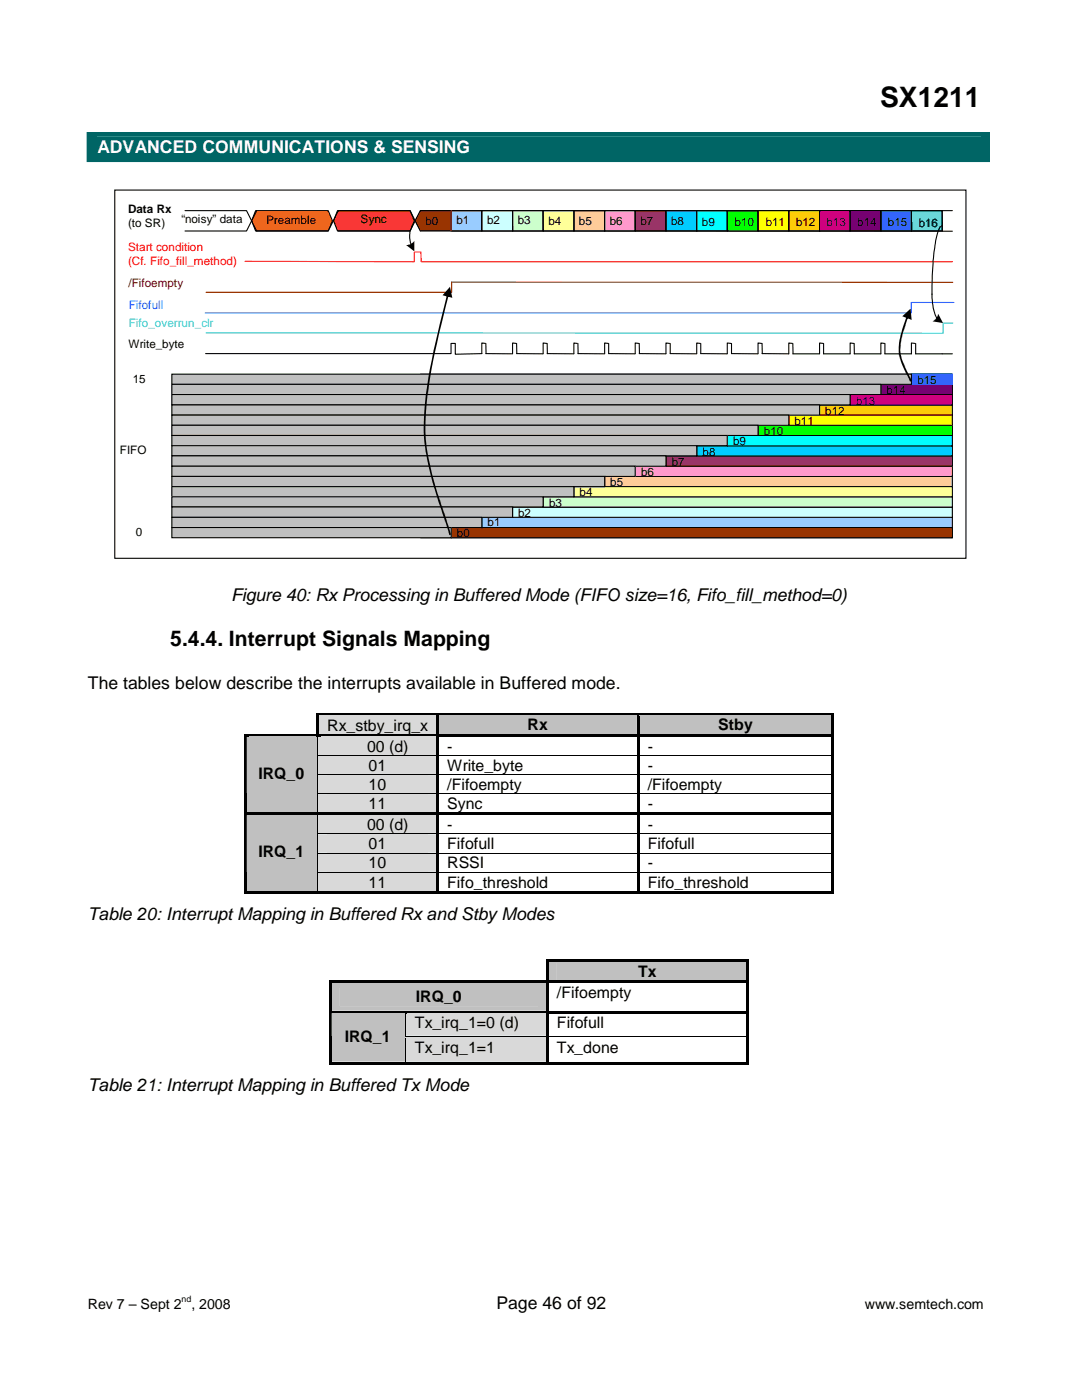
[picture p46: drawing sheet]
<svg xmlns="http://www.w3.org/2000/svg" width="216mm" height="279mm" viewBox="0 0 216 279" stroke-linecap="round" stroke-linejoin="round" font-family="sans-serif">
<defs><g id="words">
<text font-size="5.6" x="175.6" y="21.4">SX1211</text>
<text font-size="4.2" x="34" y="129">5.4.4. Interrupt Signals Mapping</text>
<text font-size="3.5" fill="#fff" x="19.4" y="30.5">ADVANCED COMMUNICATIONS &amp; SENSING</text>
<g font-size="3.5">
<text x="46.1" y="120">Figure 40: Rx Processing in Buffered Mode (FIFO size=16, Fifo_fill_method=0)</text>
<text x="17.5" y="137.5">The tables below describe the interrupts available in Buffered mode.</text>
<text x="17.5" y="183.7">Table 20: Interrupt Mapping in Buffered Rx and Stby Modes</text>
<text x="17.5" y="217.8">Table 21: Interrupt Mapping in Buffered Tx Mode</text>
<text x="99.1" y="261.3">Page 46 of 92</text>
</g>
<g font-size="3.2">
<text x="65.3" y="145.8">Rx_stby_irq_x</text>
<text x="105.3" y="145.8">Rx</text>
<text x="143.3" y="145.8">Stby</text>
<text x="51.6" y="155.4">IRQ_0</text>
<text x="73.2" y="150">00 (d)</text>
<text x="73.5" y="153.8">01</text>
<text x="89.2" y="150">-</text>
<text x="89.2" y="153.8">Write_byte</text>
<text x="129.2" y="150">-</text>
<text x="129.2" y="153.8">-</text>
<text x="73.5" y="157.6">10</text>
<text x="73.5" y="161.5">11</text>
<text x="89.2" y="157.6">/Fifoempty</text>
<text x="89.2" y="161.5">Sync</text>
<text x="129.2" y="161.5">-</text>
<text x="129.2" y="157.6">/Fifoempty</text>
<text x="73.2" y="165.7">00 (d)</text>
<text x="89.2" y="165.7">-</text>
<text x="129.2" y="165.7">-</text>
<text x="51.6" y="171.1">IRQ_1</text>
<text x="73.5" y="169.5">01</text>
<text x="73.5" y="173.3">10</text>
<text x="89.2" y="169.5">Fifofull</text>
<text x="89.2" y="173.3">RSSI</text>
<text x="129.2" y="169.5">Fifofull</text>
<text x="129.2" y="173.3">-</text>
<text x="73.5" y="177.1">11</text>
<text x="89.2" y="177.1">Fifo_threshold</text>
<text x="129.2" y="177.1">Fifo_threshold</text>
<text x="127.3" y="194.9">Tx</text>
<text x="83" y="200">IRQ_0</text>
<text x="111.1" y="199.2">/Fifoempty</text>
<text x="68.8" y="207.9">IRQ_1</text>
<text x="82.8" y="205.2">Tx_irq_1=0 (d)</text>
<text x="111.1" y="205.2">Fifofull</text>
<text x="82.8" y="210.2">Tx_irq_1=1</text>
<text x="111.1" y="210.2">Tx_done</text>
</g>
<g font-size="2.8">
<text x="17.5" y="261.3">Rev 7 – Sept 2 , 2008</text>
<text x="172.6" y="261.3">www.semtech.com</text>
</g>
<g font-size="2.3">
<text x="25.6" y="42.4">Data Rx</text>
<text x="25.6" y="45.2">(to SR)</text>
<text x="36.2" y="44.5">“noisy” data</text>
<text x="53.1" y="44.7">Preamble</text>
<text x="72" y="44.5">Sync</text>
<text x="84.9" y="44.9">b0</text>
<text x="91.1" y="44.8">b1</text>
<text x="97.2" y="44.8">b2</text>
<text x="103.3" y="44.8">b3</text>
<text x="109.4" y="44.9">b4</text>
<text x="115.5" y="44.9">b5</text>
<text x="121.7" y="44.9">b6</text>
<text x="127.8" y="44.9">b7</text>
<text x="133.9" y="44.9">b8</text>
<text x="140" y="45">b9</text>
<text x="146.6" y="45">b10</text>
<text x="152.8" y="45">b11</text>
<text x="158.8" y="45">b12</text>
<text x="164.9" y="45">b13</text>
<text x="171.1" y="45">b14</text>
<text x="177.2" y="45">b15</text>
<text x="183.3" y="45.2">b16</text>
<text x="25.6" y="69.5">Write_byte</text>
<text x="26.5" y="76.5">15</text>
<text x="183" y="76.7">b15</text>
<text x="164.7" y="82.8">b12</text>
<text x="170.8" y="80.8">b13</text>
<text x="176.9" y="78.7">b14</text>
<text x="146.3" y="88.8">b9</text>
<text x="152.4" y="86.9">b10</text>
<text x="158.5" y="84.8">b11</text>
<text x="23.9" y="90.5">FIFO</text>
<text x="127.9" y="95">b6</text>
<text x="134.1" y="93">b7</text>
<text x="140.2" y="90.9">b8</text>
<text x="109.6" y="101.1">b3</text>
<text x="115.7" y="99">b4</text>
<text x="121.8" y="97.1">b5</text>
<text x="27.1" y="107.1">0</text>
<text x="91.1" y="107.1">b0</text>
<text x="97.3" y="105.1">b1</text>
<text x="103.4" y="103.2">b2</text>
</g>
<g font-size="2.3" fill="#f00">
<text x="25.6" y="50.2">Start condition</text>
<text x="25.6" y="52.8">(Cf. Fifo_fill_method)</text>
</g>
<text font-size="2.3" fill="#800000" x="25.7" y="57.3">/Fifoempty</text>
<text font-size="2.3" fill="#3365ff" x="25.7" y="61.7">Fifofull</text>
<text font-size="2.3" fill="#3cc" x="25.7" y="65.2">Fifo_overrun_clr</text>
<text font-size="1.8" x="36.2" y="259.9">nd</text>
</g></defs>
<g fill="#006565">
<path d="M17.3 26.3h180.3v6h-180.3z"/>
<path d="M19.4 27.3h176.3v4.1h-176.3z"/>
</g>
<path d="M51 42h14.5l.8 2.1-.8 2h-14.5l-.8-2z" fill-rule="evenodd" fill="#ff6701"/>
<path d="M51 42h14.5l.8 2.1-.8 2h-14.5l-.8-2z" fill="none" stroke="#010101" stroke-width=".22"/>
<path d="M83.9 42v4.1l-1.2-2z" fill="#993401"/>
<path d="M67.4 42h14.4l.9 2.1-.9 2h-14.4l-.9-2z" fill-rule="evenodd" fill="#ff0101"/>
<path d="M67.4 42h14.4l.9 2.1-.9 2h-14.4l-.9-2z" fill="none" stroke="#010101" stroke-width=".22"/>
<path d="M83.9 42h6.1v4.1h-6.1z" fill-rule="evenodd" fill="#993401"/>
<path d="M90 42h6.1v4.1h-6.1z" fill-rule="evenodd" fill="#9cf"/>
<path d="M90 42h6.1v4.1h-6.1z" fill="none" stroke="#010101" stroke-width=".22"/>
<path d="M114.5 42h6.1v4.1h-6.1z" fill-rule="evenodd" fill="#fc9"/>
<path d="M114.5 42h6.1v4.1h-6.1z" fill="none" stroke="#010101" stroke-width=".22"/>
<path d="M96.1 42h6.2v4.1h-6.2z" fill-rule="evenodd" fill="#cff"/>
<path d="M96.1 42h6.2v4.1h-6.2z" fill="none" stroke="#010101" stroke-width=".22"/>
<path d="M102.3 42h6.1v4.1h-6.1z" fill-rule="evenodd" fill="#cfc"/>
<path d="M102.3 42h6.1v4.1h-6.1z" fill="none" stroke="#010101" stroke-width=".22"/>
<path d="M108.4 42h6.1v4.1h-6.1z" fill-rule="evenodd" fill="#ff9"/>
<path d="M108.4 42h6.1v4.1h-6.1z" fill="none" stroke="#010101" stroke-width=".22"/>
<path d="M120.6 42h6.1v4.1h-6.1z" fill-rule="evenodd" fill="#f9c"/>
<path d="M120.6 42h6.1v4.1h-6.1z" fill="none" stroke="#010101" stroke-width=".22"/>
<path d="M126.7 42h6.2v4.1h-6.2z" fill-rule="evenodd" fill="#993467"/>
<path d="M126.7 42h6.2v4.1h-6.2z" fill="none" stroke="#010101" stroke-width=".22"/>
<path d="M132.9 42h6.1v4.1h-6.1z" fill-rule="evenodd" fill="#01ccff"/>
<path d="M132.9 42h6.1v4.1h-6.1z" fill="none" stroke="#010101" stroke-width=".22"/>
<path d="M139 42h6.1v4.1h-6.1z" fill-rule="evenodd" fill="#01ffff"/>
<path d="M139 42h6.1v4.1h-6.1z" fill="none" stroke="#010101" stroke-width=".22"/>
<path d="M145.1 42h6.2v4.1h-6.2z" fill-rule="evenodd" fill="#01ff01"/>
<path d="M145.1 42h6.2v4.1h-6.2z" fill="none" stroke="#010101" stroke-width=".22"/>
<path d="M151.3 42h6.1v4.1h-6.1z" fill-rule="evenodd" fill="#ffff01"/>
<path d="M151.3 42h6.1v4.1h-6.1z" fill="none" stroke="#010101" stroke-width=".22"/>
<path d="M157.4 42h6.1v4.1h-6.1z" fill-rule="evenodd" fill="#ffcc01"/>
<path d="M157.4 42h6.1v4.1h-6.1z" fill="none" stroke="#010101" stroke-width=".22"/>
<path d="M163.5 42h6.1v4.1h-6.1z" fill-rule="evenodd" fill="#ff01ff"/>
<path d="M163.5 42h6.1v4.1h-6.1z" fill="none" stroke="#010101" stroke-width=".22"/>
<path d="M169.6 42h6.2v4.1h-6.2z" fill-rule="evenodd" fill="#800180"/>
<path d="M169.6 42h6.2v4.1h-6.2z" fill="none" stroke="#010101" stroke-width=".22"/>
<path d="M175.8 42h6.1v4.1h-6.1z" fill-rule="evenodd" fill="#3467ff"/>
<path d="M175.8 42h6.1v4.1h-6.1z" fill="none" stroke="#010101" stroke-width=".22"/>
<path d="M181.9 42h6.1v4.1h-6.1z" fill-rule="evenodd" fill="#34cccc"/>
<g fill="none" stroke="#010101" stroke-width=".22">
<path d="M36.9 42h12.3l2 4.1h14.3l2-4.1h14.3l2.1 4.1M51.2 42l-2 4.1h-12.3M81.8 46.1l-.1 1.4 .3 1.4M83.9 42l-2.1 4.1h-14.3M83.9 42h106.1M83.9 46.1h106.1M96.1 42v4.1M102.3 42v4.1M108.4 42v4.1M114.5 42v4.1M120.6 42v4.1M126.7 42l.1 4.1"/>
<path d="M132.9 42v4.1M139 42v4.1M145.1 42l.1 4.1M151.3 42v4.1M157.4 42v4.1M163.5 42v4.1M169.6 42v4.1M175.8 42v4.1M181.9 42h6.1v4.1h-6.1zM181.9 42v4.1M188 42v4.1"/>
</g>
<path d="M90 42v4.1M90.1 56.3h100M90.1 56.3v2h-49" fill="none" stroke="#993401" stroke-width=".22"/>
<path d="M190.3 60.4h-8.5v2h-140.9" fill="none" stroke="#3467ff" stroke-width=".22"/>
<path d="M190.1 64.5h-1.9v2l-147.1-.1" fill="none" stroke="#34cccc" stroke-width=".22"/>
<path d="M48.9 52.2h33.8v-1.9h1.3v1.9h106" fill="none" stroke="#ff0101" stroke-width=".22"/>
<path d="M81 48.9l1-.2 .7-.6v2.1z" fill-rule="evenodd" fill="#010101"/>
<path d="M186 58.7a10.3 10.3 0 0 0 .9 4.8l.1 .1M188 45.1a2.82 2.82 0 0 0-1.1 2.3 49.5 49.5 0 0 0-.9 9.6v1.8" fill="none" stroke="#010101" stroke-width=".22"/>
<path d="M187.2 62.6l1 1.9-2.1-.4a2.19 2.19 0 0 0 1.1-1.5z" fill-rule="evenodd" fill="#010101"/>
<g fill="none" stroke="#010101" stroke-width=".22">
<path d="M83.9 74.7h106.1M83.9 76.7l106.1 .1M83.9 78.7h106.1M169.6 78.7v2.1M175.8 76.7v2M181.9 74.7v2M83.9 80.8h106.1M83.9 82.8h106.1M83.9 84.9h106.1M83.9 86.9h106.1M83.9 89h106.1M83.9 91h106.1"/>
<path d="M83.9 93h106.1M83.9 95.1h106.1M83.9 97.1h106.1M83.9 99.1l106.1 .1M108.4 99.1h81.6zM108.4 99.1v2.1M114.5 97.1v2M120.6 95.1v2M126.7 93l.1 2.1M132.9 91v2M139 88.9v2.1M145.1 86.9l.1 2"/>
<path d="M151.3 84.9v2M157.4 82.8v2.1M163.5 80.8v2M83.9 105.3h106.1M83.9 101.2h106.1M83.9 103.3h106.1M83.9 107.3h106.1M90 105.3v2M96.1 103.3h93.9zM96.1 103.3v2M102.3 101.2v2.1M108.4 101.2h81.6z"/>
</g>
<path d="M90 105.3h100v2h-100z" fill-rule="evenodd" fill="#993401"/>
<path d="M90 105.3h100v2h-100z" fill="none" stroke="#010101" stroke-width=".22"/>
<path d="M96.1 103.3h93.9v2h-93.9z" fill-rule="evenodd" fill="#9cf"/>
<path d="M96.1 103.3h93.9v2h-93.9z" fill="none" stroke="#010101" stroke-width=".22"/>
<path d="M120.6 95.1h69.4v2h-69.4z" fill-rule="evenodd" fill="#fc9"/>
<path d="M120.6 95.1h69.4v2h-69.4z" fill="none" stroke="#010101" stroke-width=".22"/>
<path d="M102.3 101.2h87.7v2.1h-87.7z" fill-rule="evenodd" fill="#cff"/>
<path d="M102.3 101.2h87.7v2.1h-87.7z" fill="none" stroke="#010101" stroke-width=".22"/>
<path d="M108.4 99.1h81.6v2.1h-81.6z" fill-rule="evenodd" fill="#cfc"/>
<path d="M108.4 99.1h81.6v2.1h-81.6z" fill="none" stroke="#010101" stroke-width=".22"/>
<path d="M114.5 97.1h75.5v2h-75.5z" fill-rule="evenodd" fill="#ff9"/>
<path d="M114.5 97.1h75.5v2h-75.5z" fill="none" stroke="#010101" stroke-width=".22"/>
<path d="M126.7 93h63.3v2.1h-63.3z" fill-rule="evenodd" fill="#f9c"/>
<path d="M126.7 93h63.3v2.1h-63.3z" fill="none" stroke="#010101" stroke-width=".22"/>
<path d="M132.9 91h57.1v2h-57.1z" fill-rule="evenodd" fill="#993467"/>
<path d="M132.9 91h57.1v2h-57.1z" fill="none" stroke="#010101" stroke-width=".22"/>
<path d="M139 89h51v2h-51z" fill-rule="evenodd" fill="#01ccff"/>
<path d="M139 89h51v2h-51z" fill="none" stroke="#010101" stroke-width=".22"/>
<path d="M145.1 86.9h44.9v2.1h-44.9z" fill-rule="evenodd" fill="#01ffff"/>
<path d="M145.1 86.9h44.9v2.1h-44.9z" fill="none" stroke="#010101" stroke-width=".22"/>
<path d="M151.3 84.9h38.7v2h-38.7z" fill-rule="evenodd" fill="#01ff01"/>
<path d="M151.3 84.9h38.7v2h-38.7z" fill="none" stroke="#010101" stroke-width=".22"/>
<path d="M157.4 82.8h32.6v2.1h-32.6z" fill-rule="evenodd" fill="#ffff01"/>
<path d="M157.4 82.8h32.6v2.1h-32.6z" fill="none" stroke="#010101" stroke-width=".22"/>
<path d="M163.5 80.8h26.5v2h-26.5z" fill-rule="evenodd" fill="#ffcc01"/>
<path d="M163.5 80.8h26.5v2h-26.5z" fill="none" stroke="#010101" stroke-width=".22"/>
<path d="M169.6 78.7h20.4v2.1h-20.4z" fill-rule="evenodd" fill="#ff01ff"/>
<path d="M169.6 78.7h20.4v2.1h-20.4z" fill="none" stroke="#010101" stroke-width=".22"/>
<path d="M175.8 76.7h14.2v2h-14.2z" fill-rule="evenodd" fill="#800180"/>
<path d="M175.8 76.7h14.2v2h-14.2z" fill="none" stroke="#010101" stroke-width=".22"/>
<path d="M181.9 74.7h8.1v2h-8.1z" fill-rule="evenodd" fill="#3467ff"/>
<path d="M181.9 74.7h8.1v2h-8.1z" fill="none" stroke="#0101ff" stroke-width=".22"/>
<path d="M34.3 74.7h147.6v2h-147.6z" fill-rule="evenodd" fill="#c0c0c0"/>
<path d="M34.3 74.7h147.6v2h-147.6z" fill="none" stroke="#010101" stroke-width=".22"/>
<path d="M34.3 76.7h141.5v2h-141.5z" fill-rule="evenodd" fill="#c0c0c0"/>
<path d="M34.3 76.7h141.5v2h-141.5z" fill="none" stroke="#010101" stroke-width=".22"/>
<path d="M34.3 78.7h135.3v2.1h-135.3z" fill-rule="evenodd" fill="#c0c0c0"/>
<path d="M34.3 78.7h135.3v2.1h-135.3z" fill="none" stroke="#010101" stroke-width=".22"/>
<path d="M34.3 80.8h129.2v2h-129.2z" fill-rule="evenodd" fill="#c0c0c0"/>
<path d="M34.3 80.8h129.2v2h-129.2z" fill="none" stroke="#010101" stroke-width=".22"/>
<path d="M34.3 82.8h123.1v2.1h-123.1z" fill-rule="evenodd" fill="#c0c0c0"/>
<path d="M34.3 82.8h123.1v2.1h-123.1z" fill="none" stroke="#010101" stroke-width=".22"/>
<path d="M34.3 84.9h117v2h-117z" fill-rule="evenodd" fill="#c0c0c0"/>
<path d="M34.3 84.9h117v2h-117z" fill="none" stroke="#010101" stroke-width=".22"/>
<path d="M34.3 86.9h110.8v2h-110.8z" fill-rule="evenodd" fill="#c0c0c0"/>
<path d="M34.3 86.9h110.8v2h-110.8z" fill="none" stroke="#010101" stroke-width=".22"/>
<path d="M34.3 88.9h104.7v2.1h-104.7z" fill-rule="evenodd" fill="#c0c0c0"/>
<path d="M34.3 88.9h104.7v2.1h-104.7z" fill="none" stroke="#010101" stroke-width=".22"/>
<path d="M34.3 91h98.6v2h-98.6z" fill-rule="evenodd" fill="#c0c0c0"/>
<path d="M34.3 91h98.6v2h-98.6z" fill="none" stroke="#010101" stroke-width=".22"/>
<path d="M34.3 93h92.4v2.1h-92.4z" fill-rule="evenodd" fill="#c0c0c0"/>
<path d="M34.3 93h92.4v2.1h-92.4z" fill="none" stroke="#010101" stroke-width=".22"/>
<path d="M34.3 95.1h86.3v2h-86.3z" fill-rule="evenodd" fill="#c0c0c0"/>
<path d="M34.3 95.1h86.3v2h-86.3z" fill="none" stroke="#010101" stroke-width=".22"/>
<path d="M34.3 97.1h80.2v2h-80.2z" fill-rule="evenodd" fill="#c0c0c0"/>
<path d="M34.3 97.1h80.2v2h-80.2z" fill="none" stroke="#010101" stroke-width=".22"/>
<path d="M34.3 99.1h74.1v2.1h-74.1z" fill-rule="evenodd" fill="#c0c0c0"/>
<path d="M34.3 99.1h74.1v2.1h-74.1z" fill="none" stroke="#010101" stroke-width=".22"/>
<path d="M34.3 101.2h68v2.1h-68z" fill-rule="evenodd" fill="#c0c0c0"/>
<path d="M34.3 101.2h68v2.1h-68z" fill="none" stroke="#010101" stroke-width=".22"/>
<path d="M34.3 103.3h61.8v2h-61.8z" fill-rule="evenodd" fill="#c0c0c0"/>
<path d="M34.3 103.3h61.8v2h-61.8z" fill="none" stroke="#010101" stroke-width=".22"/>
<path d="M34.3 105.3h55.7v2h-55.7z" fill-rule="evenodd" fill="#c0c0c0"/>
<g fill="none" stroke="#010101" stroke-width=".22">
<path d="M22.9 37.9h169.8v73.5h-169.8zM96.9 68.5h-.8v2.1l-5.3 .1v-2.2h-.8v2.1h-49M96.9 68.5l.1 2.1M96.9 70.6h5.4M103 68.5h-.7v2.1M103.1 68.5v2.1M103.1 70.6h5.3M109.1 68.5h-.7v2.1M109.2 68.5v2.1h5.3M115.2 68.5h-.7v2.1M115.3 68.5l.1 2.1M115.3 70.6h5.3"/>
<path d="M121.4 68.5h-.8v2.1M121.5 68.5v2.1h5.2M127.5 68.5h-.8v2.1M127.6 68.5v2.1M127.6 70.6h5.3M133.6 68.5h-.7v2.1M133.7 68.5v2.1h5.3M139.7 68.5h-.7v2.1M139.8 68.5v2.1h5.3M145.8 68.5h-.7v2.1M146 68.5v2.1h5.3M152 68.5h-.7v2.1"/>
<path d="M152.1 68.5v2.1M158.1 68.5h-.7v2.1h-5.3M158.2 68.5v2.1M164.3 68.5h-.8v2.1h-5.3M164.3 68.5v2.1h5.3v-2.1h.7M170.4 68.5v2.1h5.4v-2.1h.7M176.6 68.5v2.1h5.3v-2.1h.7M182.7 68.5v2.1h7.3M34.3 105.3h55.7v2h-55.7z"/>
</g>
<g fill="#010101">
<path d="M89.3 58.7l.2 .2a147.7 147.7 0 0 0-4.4 21.7 37 37 0 0 0 1.6 15.6l3.2 10.1 .1 .3-.2 .2-.2-.1-.4-1.6a95.1 95.1 0 0 1-4.5-16.6 55.6 55.6 0 0 1 1.4-16.6l1.7-7.3zM89.8 57.2l.5 2.2-2-.5z"/>
<path d="M181 63l.3 .2a15.8 15.8 0 0 0-1.6 7.5l.9 2.6 1.2 2.3 .1 .4-.3 .1a19.3 19.3 0 0 1-2.3-5.9 17.3 17.3 0 0 1 1.7-7.2zM180 63.1l1.7-1.5 .2 2.2z"/>
</g>
<g fill="#fff">
<path d="M48.7 142.9h14.4v3.6h-14.4z"/>
<path d="M50.9 142.9h10.6v3.6h-10.6z"/>
</g>
<g fill="#d9d9d9">
<path d="M63.6 142.9h23.5v3.6h-23.5z"/>
<path d="M65.3 142.9h20.1v3.6h-20.1z"/>
</g>
<g fill="#c0c0c0">
<path d="M87.6 142.9h39.5v3.6h-39.5z"/>
<path d="M89.2 142.9h36.2v3.6h-36.2z"/>
<path d="M127.6 142.9h38.3v3.6h-38.3z"/>
<path d="M129.2 142.9h35v3.6h-35z"/>
</g>
<path d="M49 142.3h14.1v.6h-14.1z" fill="#fff"/>
<g fill="#000">
<path d="M63.1 142.3h.5v.6h-.5zM63.1 142.3h.5v.5h-.5zM63.1 142.9h.5v3.6h-.5zM63.6 142.3h23.5v.5h-23.5zM87.1 142.8l.5 .1zM87.1 142.3h.5v.5h-.5zM87.1 142.9h.5v3.6h-.5zM87.6 142.3h39.5v.5h-39.5zM127.1 142.8l.5 .1zM127.1 142.3h.5v.5h-.5zM127.1 142.9h.5v3.6h-.5zM127.6 142.3h38.3v.5h-38.3z"/>
<path d="M165.9 142.3h.5v.6h-.5zM165.9 142.3h.5v.5h-.5zM165.9 142.9h.5v3.6h-.5z"/>
</g>
<path d="M63.6 142.9h23.5" fill="none" stroke="#d9d9d9" stroke-width=".2"/>
<path d="M87.6 142.9h39.5M127.6 142.9h38.3" fill="none" stroke="#c0c0c0" stroke-width=".2"/>
<g fill="#d9d9d9">
<path d="M63.5 147.1h23.6v3.6h-23.6z"/>
<path d="M65.3 147.1h20.1v3.6h-20.1z"/>
</g>
<path d="M48.7 146.5h.5v.6h-.5zM48.7 146.5h.5v.5h-.5z" fill="#000"/>
<path d="M49.2 147l.5 .1z" fill="#c0c0c0"/>
<path d="M49.2 146.5h.5v.5h-.5zM49.7 146.5h13.4v.5h-13.4z" fill="#000"/>
<path d="M49.7 147h13.4" fill="none" stroke="#c0c0c0" stroke-width=".2"/>
<path d="M63.1 147l.2 .1z" fill="#c0c0c0"/>
<path d="M63.3 147l.2 .1z" fill="#000"/>
<path d="M63.5 147l.1 .1z" fill="#d9d9d9"/>
<path d="M63.1 146.5h.5v.5h-.5z" fill="#000"/>
<path d="M63.6 147l.5 .1z" fill="#d9d9d9"/>
<path d="M48.7 147.1h.5v3.6h-.5zM63.6 146.5h.5v.5h-.5zM64.1 146.5h23v.5h-23zM87.1 146.5h.5v.6h-.5zM87.1 147.1h.5v3.6h-.5zM87.6 146.5h39.5v.5h-39.5zM127.1 146.5h.5v.6h-.5zM127.1 147.1h.5v3.6h-.5zM127.6 146.5h38.3v.5h-38.3zM165.9 146.5h.5v.6h-.5zM165.9 147.1h.5v3.6h-.5z" fill="#000"/>
<path d="M64.1 147h23" fill="none" stroke="#d9d9d9" stroke-width=".2"/>
<path d="M63.4 147.1v3.6" fill="none" stroke="#000" stroke-width=".2"/>
<g fill="#d9d9d9">
<path d="M63.5 150.8h23.6v3.7h-23.6z"/>
<path d="M65.3 150.8h20.1v3.7h-20.1z"/>
</g>
<path d="M48.7 150.7h.5v.1h-.5zM48.7 150.8h.5v3.7h-.5zM63.3 150.7h.2v.1h-.2zM87.1 150.7h.5v.1h-.5zM87.1 150.8h.5v3.7h-.5zM127.1 150.7h.5v.1h-.5zM127.1 150.8h.5v3.7h-.5zM165.9 150.7h.5v.1h-.5zM165.9 150.8h.5v3.7h-.5z" fill="#000"/>
<path d="M63.4 150.8v3.7M63.5 150.7h23.6M87.6 150.7h39.5M127.6 150.7h38.3" fill="none" stroke="#000" stroke-width=".2"/>
<g fill="#d9d9d9">
<path d="M63.5 154.7h23.6v3.6h-23.6z"/>
<path d="M65.3 154.7h20.1v3.6h-20.1z"/>
</g>
<path d="M48.7 154.5h.5v.2h-.5zM48.7 154.7h.5v3.6h-.5zM63.3 154.5h.2v.2h-.2zM87.1 154.5h.5v.2h-.5zM87.1 154.7h.5v3.6h-.5zM127.1 154.5h.5v.2h-.5zM127.1 154.7h.5v3.6h-.5zM165.9 154.5h.5v.2h-.5zM165.9 154.7h.5v3.6h-.5z" fill="#000"/>
<path d="M63.4 154.7v3.6M63.5 154.6h23.6M87.6 154.6h39.5M127.6 154.6h38.3" fill="none" stroke="#000" stroke-width=".2"/>
<g fill="#c0c0c0">
<path d="M49.2 147h14.1v15.2h-14.1z"/>
<path d="M50.9 152.5h10.6v3.7h-10.6z"/>
</g>
<g fill="#d9d9d9">
<path d="M63.5 158.5h23.6v3.7h-23.6z"/>
<path d="M65.3 158.5h20.1v3.6h-20.1z"/>
</g>
<path d="M48.7 158.3h.5v.2h-.5zM63.3 158.3h.2v.2h-.2zM87.1 158.3h.5v.2h-.5zM127.1 158.3h.5v.2h-.5zM165.9 158.3h.5v.2h-.5zM48.7 158.5h.5v3.7h-.5zM87.1 158.5h.5v3.7h-.5zM127.1 158.5h.5v3.7h-.5zM165.9 158.5h.5v3.7h-.5z" fill="#000"/>
<path d="M63.4 158.5v3.7M63.5 158.4h23.6M87.6 158.4h39.5M127.6 158.4h38.3" fill="none" stroke="#000" stroke-width=".2"/>
<g fill="#d9d9d9">
<path d="M63.5 162.7h23.6v3.6h-23.6z"/>
<path d="M65.3 162.7h20.1v3.7h-20.1z"/>
</g>
<path d="M48.7 162.2h.5v.5h-.5zM49.2 162.2h14.1v.5h-14.1z" fill="#000"/>
<path d="M49.2 162.7h14.1" fill="none" stroke="#c0c0c0" stroke-width=".2"/>
<path d="M63.5 162.7h.3z" fill="#d9d9d9"/>
<path d="M48.7 162.7h.5v3.6h-.5zM63.3 162.7h.2zM63.3 162.2h.5v.5h-.5zM63.8 162.2h23.3v.5h-23.3zM87.1 162.2h.5v.5h-.5zM87.1 162.7h.5v3.6h-.5zM87.6 162.2h39.5v.5h-39.5zM127.1 162.2h.5v.5h-.5zM127.1 162.7h.5v3.6h-.5zM127.6 162.2h38.3v.5h-38.3zM165.9 162.2h.5v.5h-.5zM165.9 162.7h.5v3.6h-.5z" fill="#000"/>
<path d="M63.8 162.7h23.3" fill="none" stroke="#d9d9d9" stroke-width=".2"/>
<path d="M63.4 162.7v3.6" fill="none" stroke="#000" stroke-width=".2"/>
<g fill="#d9d9d9">
<path d="M63.5 166.5h23.6v3.7h-23.6z"/>
<path d="M65.3 166.5h20.1v3.7h-20.1z"/>
</g>
<path d="M48.7 166.3h.5v.2h-.5zM48.7 166.5h.5v3.7h-.5zM63.3 166.3h.2v.2h-.2zM87.1 166.3h.5v.2h-.5zM87.1 166.5h.5v3.7h-.5zM127.1 166.3h.5v.2h-.5zM127.1 166.5h.5v3.7h-.5zM165.9 166.3h.5v.2h-.5zM165.9 166.5h.5v3.7h-.5z" fill="#000"/>
<path d="M63.4 166.5v3.7M63.5 166.4h23.6M87.6 166.4h39.5M127.6 166.4h38.3" fill="none" stroke="#000" stroke-width=".2"/>
<g fill="#d9d9d9">
<path d="M63.5 170.3h23.6v3.7h-23.6z"/>
<path d="M65.3 170.3h20.1v3.7h-20.1z"/>
</g>
<path d="M48.7 170.2h.5v.1h-.5zM48.7 170.3h.5v3.7h-.5zM63.3 170.2h.2v.1h-.2zM87.1 170.2h.5v.1h-.5zM87.1 170.3h.5v3.7h-.5zM127.1 170.2h.5v.1h-.5zM127.1 170.3h.5v3.7h-.5zM165.9 170.2h.5v.1h-.5zM165.9 170.3h.5v3.7h-.5z" fill="#000"/>
<path d="M63.4 170.3v3.7M63.5 170.3h23.6M87.6 170.3h39.5M127.6 170.3h38.3" fill="none" stroke="#000" stroke-width=".2"/>
<g fill="#c0c0c0">
<path d="M49.2 162.7h14.1v15.1h-14.1z"/>
<path d="M50.9 168.2h10.6v3.6h-10.6z"/>
</g>
<g fill="#d9d9d9">
<path d="M63.5 174.2h23.6v3.6h-23.6z"/>
<path d="M65.3 174.2h20.1v3.6h-20.1z"/>
</g>
<g fill="#000">
<path d="M48.7 174h.5v.2h-.5zM48.7 174.2h.5v3.6h-.5zM48.7 177.8h.5v.6h-.5zM49.2 177.8h14.1v.6h-14.1zM63.3 174h.2v.2h-.2zM63.3 177.8h.5v.6h-.5zM63.8 177.8h23.3v.6h-23.3zM87.1 174h.5v.2h-.5zM87.1 174.2h.5v3.6h-.5zM87.1 177.8h.5v.6h-.5zM87.6 177.8h39.5v.6h-39.5zM127.1 174h.5v.2h-.5z"/>
<path d="M127.1 174.2h.5v3.6h-.5zM127.1 177.8h.5v.6h-.5zM127.6 177.8h38.3v.6h-38.3zM165.9 174h.5v.2h-.5zM165.9 174.2h.5v3.6h-.5zM165.9 177.8h.5v.6h-.5z"/>
</g>
<path d="M63.4 174.2v3.6M63.5 174.1h23.6M87.6 174.1h39.5M127.6 174.1h38.3" fill="none" stroke="#000" stroke-width=".2"/>
<g fill="#fff">
<path d="M65.7 192.1h15.2v3.6h-15.2z"/>
<path d="M67.8 192.1h11.2v3.6h-11.2z"/>
<path d="M80.6 192.1h28.4v3.6h-28.4z"/>
<path d="M82.8 192.1h24.5v3.6h-24.5z"/>
</g>
<g fill="#c0c0c0">
<path d="M109.5 192.1h39.5v3.6h-39.5z"/>
<path d="M111.1 192.1h36.2v3.6h-36.2z"/>
</g>
<g fill="#fff">
<path d="M65.9 191.5h14.9v.6h-14.9z"/>
<path d="M80.8 191.5h28.2v.6h-28.2z"/>
</g>
<path d="M109 191.5h.5v.6h-.5zM109 191.5h.5v.5h-.5zM109 192.1h.5v3.6h-.5zM109.5 191.5h39.5v.5h-39.5zM149 191.5h.5v.6h-.5zM149 191.5h.5v.5h-.5zM149 192.1h.5v3.6h-.5z" fill="#000"/>
<path d="M109.5 192h39.5" fill="none" stroke="#c0c0c0" stroke-width=".2"/>
<g fill="#c0c0c0">
<path d="M66.2 196.2h42.8v5.5h-42.8z"/>
<path d="M67.8 197.1h39.5v3.7h-39.5z"/>
</g>
<path d="M65.7 195.7h.5v.6h-.5zM65.7 195.7h.5v.5h-.5z" fill="#000"/>
<path d="M66.2 196.2l.5 .1z" fill="#c0c0c0"/>
<path d="M66.2 195.7h.5v.5h-.5zM66.7 195.7h14.1v.5h-14.1z" fill="#000"/>
<path d="M66.7 196.2h14.1" fill="none" stroke="#c0c0c0" stroke-width=".2"/>
<path d="M80.8 196.2l.5 .1z" fill="#c0c0c0"/>
<path d="M80.8 195.7h.5v.5h-.5zM81.3 195.7h27.7v.5h-27.7zM109 195.7h.5v.6h-.5zM109.5 195.7h39.5v.5h-39.5zM149 195.7h.5v.6h-.5zM65.7 196.3h.5v5.4h-.5zM109 196.3h.5v5.4h-.5zM149 196.3h.5v5.4h-.5z" fill="#000"/>
<path d="M81.3 196.2h27.7" fill="none" stroke="#c0c0c0" stroke-width=".2"/>
<g fill="#d9d9d9">
<path d="M80.9 202.3h28.1v4.4h-28.1z"/>
<path d="M82.8 202.3h24.5v3.6h-24.5z"/>
</g>
<path d="M65.7 201.7h.5v.6h-.5zM66.2 201.7h14.7v.5h-14.7z" fill="#000"/>
<path d="M66.2 202.2h14.7" fill="none" stroke="#c0c0c0" stroke-width=".2"/>
<path d="M80.9 202.2l.5 .1z" fill="#d9d9d9"/>
<path d="M65.7 202.3h.5v4.4h-.5zM80.9 201.7h.5v.5h-.5zM81.4 201.7h27.6v.5h-27.6zM109 201.7h.5v.6h-.5zM109 202.3h.5v4.4h-.5zM109.5 201.7h39.5v.5h-39.5zM149 201.7h.5v.6h-.5zM149 202.3h.5v4.4h-.5z" fill="#000"/>
<path d="M81.4 202.2h27.6" fill="none" stroke="#d9d9d9" stroke-width=".2"/>
<path d="M80.9 202.3v4.4" fill="none" stroke="#000" stroke-width=".2"/>
<g fill="#c0c0c0">
<path d="M66.2 202.2h14.7v9.7h-14.7z"/>
<path d="M67.8 205h11.2v3.6h-11.2z"/>
</g>
<g fill="#d9d9d9">
<path d="M80.9 207.3h28.1v4.6h-28.1z"/>
<path d="M82.8 207.3h24.5v3.6h-24.5z"/>
</g>
<g fill="#000">
<path d="M65.7 206.7h.5v.6h-.5zM65.7 207.3h.5v4.6h-.5zM65.7 211.9h.5v.5h-.5zM66.2 211.9h14.7v.5h-14.7zM80.9 206.7v.6zM80.9 211.9h.5v.5h-.5zM81.4 211.9h27.6v.5h-27.6zM109 206.7h.5v.6h-.5zM109 207.3h.5v4.6h-.5zM109 211.9h.5v.5h-.5zM109.5 211.9h39.5v.5h-39.5zM149 206.7h.5v.6h-.5z"/>
<path d="M149 207.3h.5v4.6h-.5zM149 211.9h.5v.5h-.5z"/>
</g>
<path d="M80.9 207.3v4.6M80.9 206.8h28.1M109.5 206.8h39.5" fill="none" stroke="#000" stroke-width=".2"/>
<path d="M80.9 207.1h28.1" fill="none" stroke="#d9d9d9" stroke-width=".38"/>
<use href="#words"/>
</svg>
